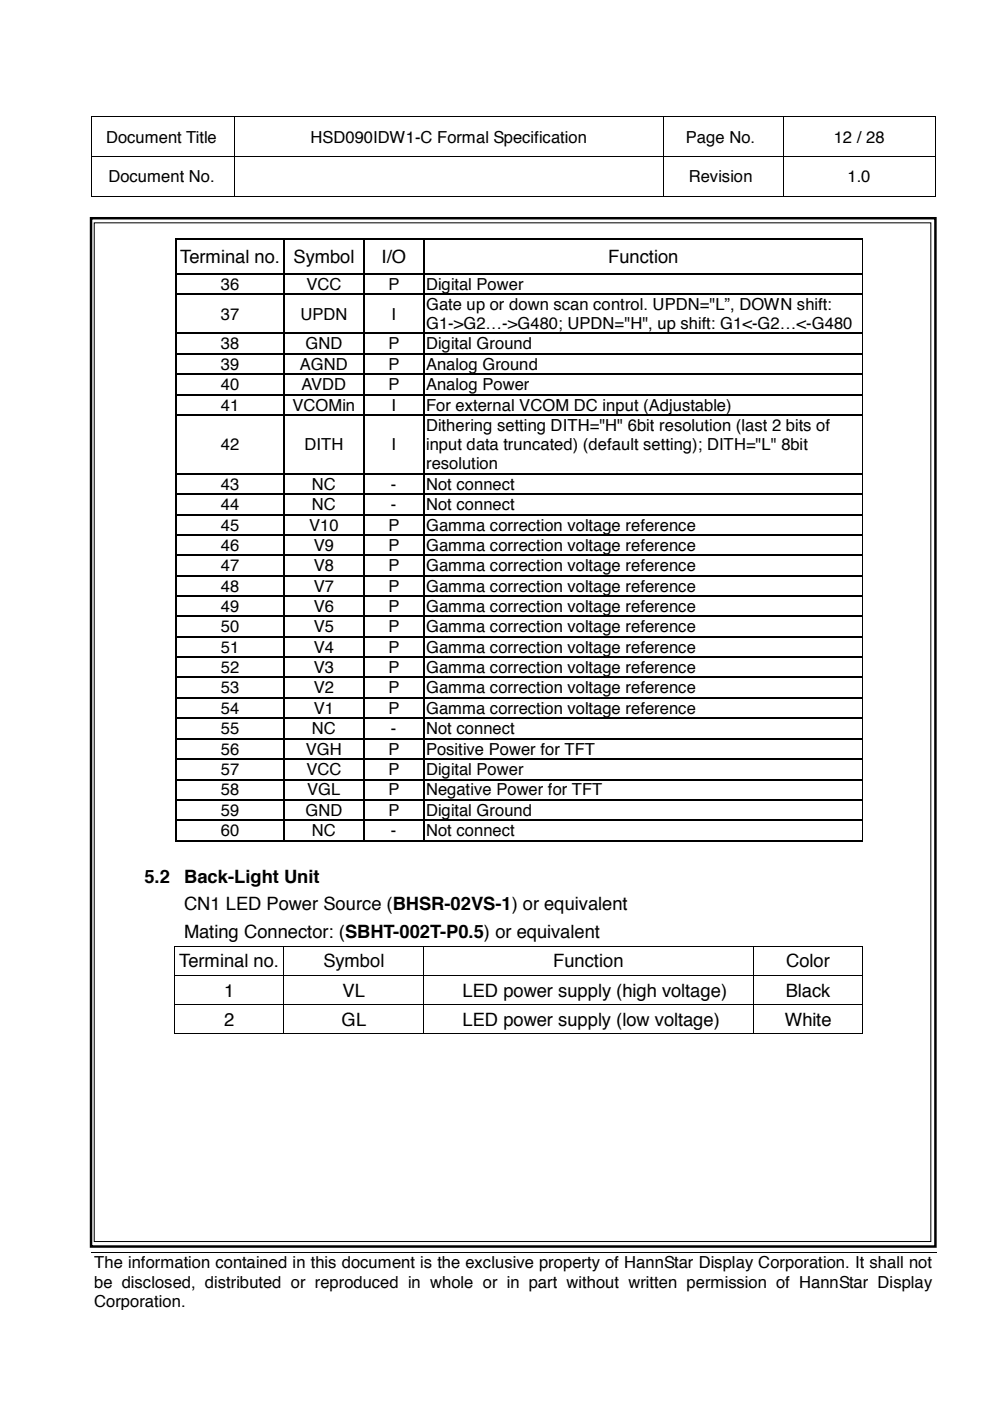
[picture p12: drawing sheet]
<svg xmlns="http://www.w3.org/2000/svg" width="210mm" height="297mm" viewBox="0 0 210 297" stroke-linecap="round" stroke-linejoin="round" font-family="sans-serif">
<defs><g id="words">
<g font-size="3.9">
<text x="38.2" y="55.8">Terminal no.</text>
<text x="62.2" y="55.8">Symbol</text>
<text x="80.9" y="55.8">I/O</text>
<text x="128.9" y="55.8">Function</text>
<text x="30.6" y="187.2">5.2</text>
<text x="39.1" y="187.2">Back-Light Unit</text>
<text x="39" y="193">CN1 LED Power Source (BHSR-02VS-1) or equivalent</text>
<text x="39" y="198.9">Mating Connector: (SBHT-002T-P0.5) or equivalent</text>
<text x="38" y="205.1">Terminal no.</text>
<text x="68.6" y="205.1">Symbol</text>
<text x="117.3" y="205.1">Function</text>
<text x="166.7" y="205.1">Color</text>
<text x="47.5" y="211.3">1</text>
<text x="72.6" y="211.3">VL</text>
<text x="98.1" y="211.3">LED power supply (high voltage)</text>
<text x="166.6" y="211.3">Black</text>
<text x="47.5" y="217.5">2</text>
<text x="72.4" y="217.5">GL</text>
<text x="98.1" y="217.5">LED power supply (low voltage)</text>
<text x="166.4" y="217.5">White</text>
</g>
<g font-size="3.5">
<text x="22.5" y="30.2">Document Title</text>
<text x="65.8" y="30.2">HSD090IDW1-C Formal Specification</text>
<text x="145.4" y="30.2">Page No.</text>
<text x="176.8" y="30.2">12 / 28</text>
<text x="23" y="38.7">Document No.</text>
<text x="146" y="38.7">Revision</text>
<text x="179.7" y="38.7">1.0</text>
<text x="46.8" y="61.4">36</text>
<text x="65" y="61.4">VCC</text>
<text x="82.3" y="61.4">P</text>
<text x="90.3" y="65.7">Gate up or down scan control. UPDN=&quot;L”, DOWN shift:</text>
<text x="90.3" y="61.4">Digital Power</text>
<text x="46.8" y="67.8">37</text>
<text x="63.7" y="67.8">UPDN</text>
<text x="83" y="67.8">I</text>
<text x="90.3" y="69.8">G1-&gt;G2…-&gt;G480; UPDN=&quot;H&quot;, up shift: G1&lt;-G2…&lt;-G480</text>
<text x="46.8" y="74.1">38</text>
<text x="64.8" y="74.1">GND</text>
<text x="82.3" y="74.1">P</text>
<text x="90.3" y="74.1">Digital Ground</text>
<text x="46.8" y="78.4">39</text>
<text x="46.8" y="82.8">40</text>
<text x="63.6" y="78.4">AGND</text>
<text x="63.9" y="82.8">AVDD</text>
<text x="82.3" y="78.4">P</text>
<text x="82.3" y="82.8">P</text>
<text x="90.3" y="78.4">Analog Ground</text>
<text x="90.3" y="82.8">Analog Power</text>
<text x="46.8" y="87.1">41</text>
<text x="62" y="87.1">VCOMin</text>
<text x="83" y="87.1">I</text>
<text x="90.3" y="87.1">For external VCOM DC input (Adjustable)</text>
<text x="46.8" y="95.5">42</text>
<text x="64.6" y="95.5">DITH</text>
<text x="83" y="95.5">I</text>
<text x="90.3" y="91.4">Dithering setting DITH=&quot;H&quot; 6bit resolution (last 2 bits of</text>
<text x="90.3" y="95.5">input data truncated) (default setting); DITH=&quot;L&quot; 8bit</text>
<text x="90.3" y="99.5">resolution</text>
<text x="46.8" y="103.8">43</text>
<text x="66.1" y="103.8">NC</text>
<text x="82.9" y="103.8">-</text>
<text x="90.3" y="103.8">Not connect</text>
<text x="46.8" y="108.2">44</text>
<text x="46.8" y="112.5">45</text>
<text x="65.6" y="112.5">V10</text>
<text x="66.1" y="108.2">NC</text>
<text x="82.3" y="112.5">P</text>
<text x="82.9" y="108.2">-</text>
<text x="90.3" y="112.5">Gamma correction voltage reference</text>
<text x="90.3" y="108.2">Not connect</text>
<text x="46.8" y="116.8">46</text>
<text x="66.5" y="116.8">V9</text>
<text x="82.3" y="116.8">P</text>
<text x="90.3" y="116.8">Gamma correction voltage reference</text>
<text x="46.8" y="121.1">47</text>
<text x="46.8" y="125.4">48</text>
<text x="66.5" y="121.1">V8</text>
<text x="66.5" y="125.4">V7</text>
<text x="82.3" y="121.1">P</text>
<text x="82.3" y="125.4">P</text>
<text x="90.3" y="121.1">Gamma correction voltage reference</text>
<text x="90.3" y="125.4">Gamma correction voltage reference</text>
<text x="46.8" y="129.8">49</text>
<text x="66.5" y="129.8">V6</text>
<text x="82.3" y="129.8">P</text>
<text x="90.3" y="129.8">Gamma correction voltage reference</text>
<text x="46.8" y="134.1">50</text>
<text x="66.5" y="134.1">V5</text>
<text x="82.3" y="134.1">P</text>
<text x="90.3" y="134.1">Gamma correction voltage reference</text>
<text x="46.8" y="138.4">51</text>
<text x="46.8" y="142.7">52</text>
<text x="66.5" y="138.4">V4</text>
<text x="66.5" y="142.7">V3</text>
<text x="82.3" y="138.4">P</text>
<text x="82.3" y="142.7">P</text>
<text x="90.3" y="138.4">Gamma correction voltage reference</text>
<text x="90.3" y="142.7">Gamma correction voltage reference</text>
<text x="46.8" y="147">53</text>
<text x="66.5" y="147">V2</text>
<text x="82.3" y="147">P</text>
<text x="90.3" y="147">Gamma correction voltage reference</text>
<text x="46.8" y="151.3">54</text>
<text x="46.8" y="155.7">55</text>
<text x="66.1" y="155.7">NC</text>
<text x="66.5" y="151.3">V1</text>
<text x="82.3" y="151.3">P</text>
<text x="82.9" y="155.7">-</text>
<text x="90.3" y="151.3">Gamma correction voltage reference</text>
<text x="90.3" y="155.7">Not connect</text>
<text x="46.8" y="160">56</text>
<text x="64.9" y="160">VGH</text>
<text x="82.3" y="160">P</text>
<text x="90.3" y="160">Positive Power for TFT</text>
<text x="46.8" y="164.3">57</text>
<text x="65" y="164.3">VCC</text>
<text x="82.3" y="164.3">P</text>
<text x="90.3" y="164.3">Digital Power</text>
<text x="46.8" y="168.7">58</text>
<text x="46.8" y="173">59</text>
<text x="64.8" y="173">GND</text>
<text x="65.2" y="168.7">VGL</text>
<text x="82.3" y="168.7">P</text>
<text x="82.3" y="173">P</text>
<text x="90.3" y="168.7">Negative Power for TFT</text>
<text x="90.3" y="173">Digital Ground</text>
<text x="46.8" y="177.3">60</text>
<text x="66.1" y="177.3">NC</text>
<text x="82.9" y="177.3">-</text>
<text x="90.3" y="177.3">Not connect</text>
<text x="20" y="268.9">The information contained in this document is the exclusive property of HannStar Display Corporation. It shall not</text>
<text x="20" y="273">be disclosed, distributed or reproduced in whole or in part without written permission of HannStar Display</text>
<text x="20" y="277">Corporation.</text>
</g>
</g></defs>
<g fill="#000">
<path d="M19.4 24.7h.2v.1h-.2zM19.4 33.1h.2v.2h-.2zM49.5 24.7h.2v.1h-.2zM49.5 33.1h.2v.2h-.2zM59.1 24.7h.1v.1h-.1zM140.5 24.7h.2v.1h-.2zM140.5 33.1h.2v.2h-.2zM165.9 24.7h.2v.1h-.2zM165.9 33.1h.2v.2h-.2zM198.2 24.7h.1v.1h-.1zM198.2 33.1h.1v.2h-.1zM19.4 41.7h.2v.1h-.2z"/>
<path d="M49.5 41.7h.2v.1h-.2zM140.5 41.7h.2v.1h-.2zM165.9 41.7h.2v.1h-.2zM198.2 41.7h.1v.1h-.1zM198.5 265.5v.2z"/>
</g>
<g fill="none" stroke="#000" stroke-width=".21">
<path d="M19.5 24.8v8.3M19.5 33.3v8.4M19.6 24.8h29.9M19.6 33.2h29.9M49.6 24.8v8.3M49.6 33.3v8.4M49.7 24.8h9.4M49.7 33.2h90.8M59.2 24.8h81.3M140.6 24.8v8.3M140.6 33.3v8.4M140.7 24.8h25.2"/>
<path d="M140.7 33.2h25.2M166 24.8v8.3M166 33.3v8.4M166.1 24.8h32.1M166.1 33.2h32.1M198.2 24.8v8.3M198.2 33.3v8.4M19.6 41.7h29.9M49.7 41.7h90.8M140.7 41.7h25.2M166.1 41.7h32.1M19.5 265.6h179"/>
</g>
<g fill="#fff">
<path d="M19.2 277.9l179.3 .1z"/>
<path d="M198.5 265.7v12.2z"/>
<path d="M198.5 277.9v.1z"/>
</g>
<path d="M19.3 46.3h179v218h-179z" fill="none" stroke="#000" stroke-width=".53"/>
<path d="M20 47.2h177.4v216h-177.4z" fill-rule="evenodd" fill="#fff"/>
<g fill="none" stroke="#000" stroke-width=".21">
<path d="M20 47.2h177.4v216h-177.4zM183 50.9v7M183 58.1v4.1M183 62.5v8.1M183 70.8v4.1M183 75.2v4M183 79.5v4.1M183 83.8v4.1M183 88.1v12.2M183 100.6v4M183 104.9v4.1M183 109.2v4.1"/>
<path d="M183 113.5v4.1M183 117.9v4M183 122.2v4M183 126.5v4.1M183 130.8v4.1M183 135.1v4.1M183 139.4v4.1M183 143.8v4M183 148.1v4.1M183 152.4v4.1M183 156.8v4M183 161.1v4"/>
<path d="M183 165.4v4.1M183 169.7v4.1M183 174v4.1M36.9 200.7v6.1M36.9 206.9v6M36.9 213.1v6M37 200.7h23.1M37 206.8h23.1M37 213h23.1M37 219.2h23.1M60.2 200.7v6.1M60.2 206.9v6"/>
<path d="M60.2 213.1v6M60.3 200.7h29.4M60.3 206.8h29.4M60.3 213h29.4M60.3 219.2h29.4M89.8 200.7v6.1M89.8 206.9v6M89.8 213.1v6M89.9 200.7h69.7M89.9 206.8h69.7M89.9 213h69.7M89.9 219.2h69.7"/>
<path d="M159.7 200.7v6.1M159.7 206.9v6M159.7 213.1v6M159.8 200.7h23.1M159.8 206.8h23.1M159.8 213h23.1M159.8 219.2h23.1M183 200.7v6.1M183 206.9v6M183 213.1v6"/>
</g>
<g fill="#000">
<path d="M37.2 50.6h.2v.3h-.2zM37.2 57.9h.2v.2h-.2zM60.1 50.6h.2v.3h-.2zM60.1 57.9h.2v.2h-.2zM77 50.6h.3v.3h-.3zM77 57.9h.3v.2h-.3zM89.7 50.6h.3v.3h-.3zM89.7 57.9h.3v.2h-.3zM182.9 50.6h.1v.3h-.1zM182.9 57.9h.1v.2h-.1zM37.2 62.2h.2v.3h-.2zM37.2 70.6h.2v.2h-.2z"/>
<path d="M37.2 74.9h.2v.3h-.2zM37.2 79.2h.2v.3h-.2zM60.1 62.2h.2v.3h-.2zM60.1 70.6h.2v.2h-.2zM60.1 74.9h.2v.3h-.2zM60.1 79.2h.2v.3h-.2zM77 62.2h.3v.3h-.3zM77 70.6h.3v.2h-.3zM77 74.9h.3v.3h-.3zM77 79.2h.3v.3h-.3zM89.7 62.2h.3v.3h-.3zM89.7 70.6h.3v.2h-.3z"/>
<path d="M89.7 74.9h.3v.3h-.3zM89.7 79.2h.3v.3h-.3zM182.9 62.2h.1v.3h-.1zM182.9 70.6h.1v.2h-.1zM182.9 74.9h.1v.3h-.1zM182.9 79.2h.1v.3h-.1zM37.2 83.6h.2v.2h-.2zM37.2 87.9h.2v.2h-.2zM60.1 83.6h.2v.2h-.2zM60.1 87.9h.2v.2h-.2zM77 83.6h.3v.2h-.3zM77 87.9h.3v.2h-.3z"/>
<path d="M89.7 83.6h.3v.2h-.3zM89.7 87.9h.3v.2h-.3zM182.9 83.6h.1v.2h-.1zM182.9 87.9h.1v.2h-.1zM37.2 100.3h.2v.3h-.2zM37.2 104.6h.2v.3h-.2zM37.2 109h.2v.2h-.2zM37.2 113.3h.2v.2h-.2zM37.2 117.6h.2v.3h-.2zM60.1 100.3h.2v.3h-.2zM60.1 104.6h.2v.3h-.2zM60.1 109h.2v.2h-.2z"/>
<path d="M60.1 113.3h.2v.2h-.2zM60.1 117.6h.2v.3h-.2zM77 100.3h.3v.3h-.3zM77 104.6h.3v.3h-.3zM77 109h.3v.2h-.3zM77 113.3h.3v.2h-.3zM77 117.6h.3v.3h-.3zM89.7 100.3h.3v.3h-.3zM89.7 104.6h.3v.3h-.3zM89.7 109h.3v.2h-.3zM89.7 113.3h.3v.2h-.3zM89.7 117.6h.3v.3h-.3z"/>
<path d="M182.9 100.3h.1v.3h-.1zM182.9 104.6h.1v.3h-.1zM182.9 109h.1v.2h-.1zM182.9 113.3h.1v.2h-.1zM182.9 117.6h.1v.3h-.1zM37.2 121.9h.2v.3h-.2zM37.2 126.2h.2v.3h-.2zM37.2 130.6h.2v.2h-.2zM37.2 134.9h.2v.2h-.2zM37.2 139.2h.2v.2h-.2zM60.1 121.9h.2v.3h-.2zM60.1 126.2h.2v.3h-.2z"/>
<path d="M60.1 130.6h.2v.2h-.2zM60.1 134.9h.2v.2h-.2zM60.1 139.2h.2v.2h-.2zM77 121.9h.3v.3h-.3zM77 126.2h.3v.3h-.3zM77 130.6h.3v.2h-.3zM77 134.9h.3v.2h-.3zM77 139.2h.3v.2h-.3zM89.7 121.9h.3v.3h-.3zM89.7 126.2h.3v.3h-.3zM89.7 130.6h.3v.2h-.3zM89.7 134.9h.3v.2h-.3z"/>
<path d="M89.7 139.2h.3v.2h-.3zM182.9 121.9h.1v.3h-.1zM182.9 126.2h.1v.3h-.1zM182.9 130.6h.1v.2h-.1zM182.9 134.9h.1v.2h-.1zM182.9 139.2h.1v.2h-.1zM37.2 143.5h.2v.3h-.2zM37.2 147.8h.2v.3h-.2zM37.2 152.2h.2v.2h-.2zM37.2 156.5h.2v.3h-.2zM60.1 143.5h.2v.3h-.2zM60.1 147.8h.2v.3h-.2z"/>
<path d="M60.1 152.2h.2v.2h-.2zM60.1 156.5h.2v.3h-.2zM77 143.5h.3v.3h-.3zM77 147.8h.3v.3h-.3zM77 152.2h.3v.2h-.3zM77 156.5h.3v.3h-.3zM89.7 143.5h.3v.3h-.3zM89.7 147.8h.3v.3h-.3zM89.7 152.2h.3v.2h-.3zM89.7 156.5h.3v.3h-.3zM182.9 143.5h.1v.3h-.1zM182.9 147.8h.1v.3h-.1z"/>
<path d="M182.9 152.2h.1v.2h-.1zM182.9 156.5h.1v.3h-.1zM37.2 160.8h.2v.3h-.2zM37.2 165.1h.2v.3h-.2zM37.2 169.5h.2v.2h-.2zM37.2 173.8h.2v.2h-.2zM37.2 178.1h.2v.3h-.2zM60.1 160.8h.2v.3h-.2zM60.1 165.1h.2v.3h-.2zM60.1 169.5h.2v.2h-.2zM60.1 173.8h.2v.2h-.2zM60.1 178.1h.2v.3h-.2z"/>
<path d="M77 160.8h.3v.3h-.3zM77 165.1h.3v.3h-.3zM77 169.5h.3v.2h-.3zM77 173.8h.3v.2h-.3zM77 178.1h.3v.3h-.3zM89.7 160.8h.3v.3h-.3zM89.7 165.1h.3v.3h-.3zM89.7 169.5h.3v.2h-.3zM89.7 173.8h.3v.2h-.3zM89.7 178.1h.3v.3h-.3zM182.9 160.8h.1v.3h-.1zM182.9 165.1h.1v.3h-.1z"/>
<path d="M182.9 169.5h.1v.2h-.1zM182.9 173.8h.1v.2h-.1zM182.9 178.1h.1v.3h-.1zM36.8 200.6h.2v.1h-.2zM36.8 206.8h.2v.1h-.2zM36.8 212.9h.2v.2h-.2zM36.8 219.1h.2v.2h-.2zM60.1 200.6h.2v.1h-.2zM60.1 206.8h.2v.1h-.2zM60.1 212.9h.2v.2h-.2zM60.1 219.1h.2v.2h-.2zM89.7 200.6h.2v.1h-.2z"/>
<path d="M89.7 206.8h.2v.1h-.2zM89.7 212.9h.2v.2h-.2zM89.7 219.1h.2v.2h-.2zM159.6 200.6h.2v.1h-.2zM159.6 206.8h.2v.1h-.2zM159.6 212.9h.2v.2h-.2zM159.6 219.1h.2v.2h-.2zM182.9 200.6h.1v.1h-.1zM182.9 206.8h.1v.1h-.1zM182.9 212.9h.1v.2h-.1zM182.9 219.1h.1v.2h-.1z"/>
</g>
<g fill="none" stroke="#000" stroke-width=".25">
<path d="M37.3 50.9v7M37.3 58.1v4.1M37.4 50.8h22.7M37.4 58h22.7M60.2 50.9v7M60.2 58.1v4.1M60.3 50.8h16.7M60.3 58h16.7M77.1 50.9v7M77.1 58.1v4.1M77.3 50.8h12.4M77.3 58h12.4"/>
<path d="M89.8 50.9v7M89.8 58.1v4.1M90 50.8h92.9M90 58h92.9M37.3 62.5v8.1M37.3 70.8v4.1M37.3 75.2v4M37.3 79.5v4.1M37.4 62.4h22.7M37.4 70.7h22.7M37.4 75.1h22.7M37.4 79.4h22.7"/>
<path d="M60.2 62.5v8.1M60.2 70.8v4.1M60.2 75.2v4M60.2 79.5v4.1M60.3 62.4h16.7M60.3 70.7h16.7M60.3 75.1h16.7M60.3 79.4h16.7M77.1 62.5v8.1M77.1 70.8v4.1M77.1 75.2v4M77.1 79.5v4.1"/>
<path d="M77.3 62.4h12.4M77.3 70.7h12.4M77.3 75.1h12.4M77.3 79.4h12.4M89.8 62.5v8.1M89.8 70.8v4.1M89.8 75.2v4M89.8 79.5v4.1M90 62.4h92.9M90 70.7h92.9M90 75.1h92.9M90 79.4h92.9"/>
<path d="M37.3 83.8v4.1M37.3 88.1v12.2M37.4 83.7h22.7M37.4 88h22.7M60.2 83.8v4.1M60.2 88.1v12.2M60.3 83.7h16.7M60.3 88h16.7M77.1 83.8v4.1M77.1 88.1v12.2M77.3 83.7h12.4M77.3 88h12.4"/>
<path d="M89.8 83.8v4.1M89.8 88.1v12.2M90 83.7h92.9M90 88h92.9M37.3 100.6v4M37.3 104.9v4.1M37.3 109.2v4.1M37.3 113.5v4.1M37.3 117.9v4M37.4 100.5h22.7M37.4 104.8h22.7M37.4 109.1h22.7"/>
<path d="M37.4 113.4h22.7M37.4 117.7h22.7M60.2 100.6v4M60.2 104.9v4.1M60.2 109.2v4.1M60.2 113.5v4.1M60.2 117.9v4M60.3 100.5h16.7M60.3 104.8h16.7M60.3 109.1h16.7M60.3 113.4h16.7M60.3 117.7h16.7"/>
<path d="M77.1 100.6v4M77.1 104.9v4.1M77.1 109.2v4.1M77.1 113.5v4.1M77.1 117.9v4M77.3 100.5h12.4M77.3 104.8h12.4M77.3 109.1h12.4M77.3 113.4h12.4M77.3 117.7h12.4M89.8 100.6v4M89.8 104.9v4.1"/>
<path d="M89.8 109.2v4.1M89.8 113.5v4.1M89.8 117.9v4M90 100.5h92.9M90 104.8h92.9M90 109.1h92.9M90 113.4h92.9M90 117.7h92.9M37.3 122.2v4M37.3 126.5v4.1M37.3 130.8v4.1M37.3 135.1v4.1"/>
<path d="M37.3 139.4v4.1M37.4 122h22.7M37.4 126.4h22.7M37.4 130.7h22.7M37.4 135h22.7M37.4 139.3h22.7M60.2 122.2v4M60.2 126.5v4.1M60.2 130.8v4.1M60.2 135.1v4.1M60.2 139.4v4.1M60.3 122h16.7"/>
<path d="M60.3 126.4h16.7M60.3 130.7h16.7M60.3 135h16.7M60.3 139.3h16.7M77.1 122.2v4M77.1 126.5v4.1M77.1 130.8v4.1M77.1 135.1v4.1M77.1 139.4v4.1M77.3 122h12.4M77.3 126.4h12.4M77.3 130.7h12.4"/>
<path d="M77.3 135h12.4M77.3 139.3h12.4M89.8 122.2v4M89.8 126.5v4.1M89.8 130.8v4.1M89.8 135.1v4.1M89.8 139.4v4.1M90 122h92.9M90 126.4h92.9M90 130.7h92.9M90 135h92.9M90 139.3h92.9"/>
<path d="M37.3 143.8v4M37.3 148.1v4.1M37.3 152.4v4.1M37.3 156.8v4M37.4 143.6h22.7M37.4 148h22.7M37.4 152.3h22.7M37.4 156.6h22.7M60.2 143.8v4M60.2 148.1v4.1M60.2 152.4v4.1M60.2 156.8v4"/>
<path d="M60.3 143.6h16.7M60.3 148h16.7M60.3 152.3h16.7M60.3 156.6h16.7M77.1 143.8v4M77.1 148.1v4.1M77.1 152.4v4.1M77.1 156.8v4M77.3 143.6h12.4M77.3 148h12.4M77.3 152.3h12.4M77.3 156.6h12.4"/>
<path d="M89.8 143.8v4M89.8 148.1v4.1M89.8 152.4v4.1M89.8 156.8v4M90 143.6h92.9M90 148h92.9M90 152.3h92.9M90 156.6h92.9M37.3 161.1v4M37.3 165.4v4.1M37.3 169.7v4.1M37.3 174v4.1"/>
<path d="M37.4 161h22.7M37.4 165.3h22.7M37.4 169.6h22.7M37.4 173.9h22.7M37.4 178.2h22.7M60.2 161.1v4M60.2 165.4v4.1M60.2 169.7v4.1M60.2 174v4.1M60.3 161h16.7M60.3 165.3h16.7M60.3 169.6h16.7"/>
<path d="M60.3 173.9h16.7M60.3 178.2h16.7M77.1 161.1v4M77.1 165.4v4.1M77.1 169.7v4.1M77.1 174v4.1M77.3 161h12.4M77.3 165.3h12.4M77.3 169.6h12.4M77.3 173.9h12.4M77.3 178.2h12.4M89.8 161.1v4"/>
<path d="M89.8 165.4v4.1M89.8 169.7v4.1M89.8 174v4.1M90 161h92.9M90 165.3h92.9M90 169.6h92.9M90 173.9h92.9M90 178.2h92.9"/>
</g>
<use href="#words"/>
</svg>
